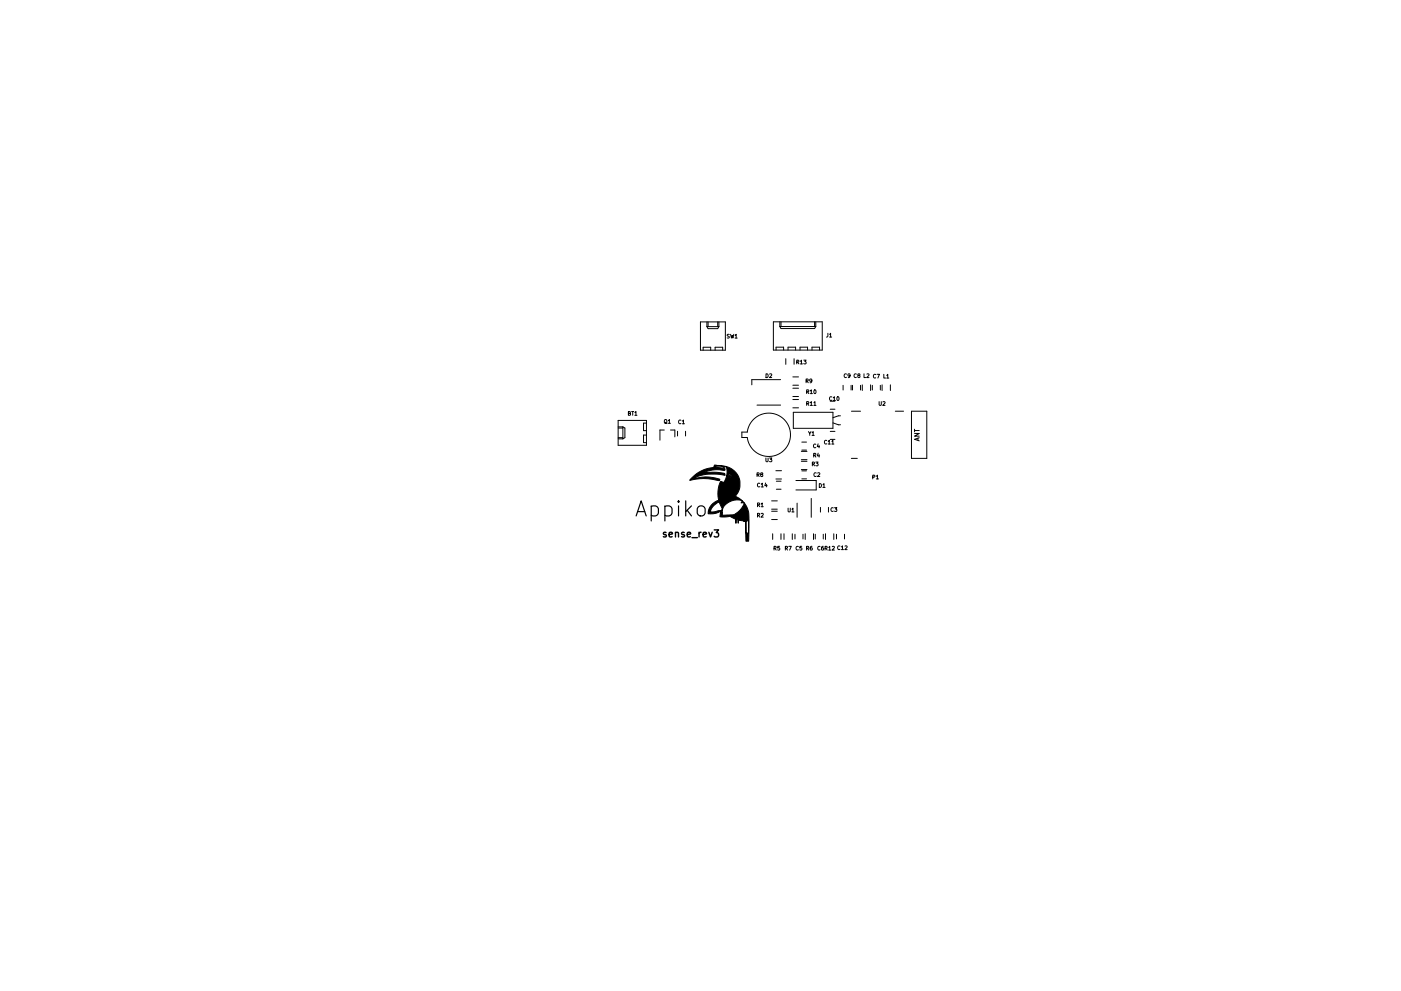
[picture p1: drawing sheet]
<svg xmlns="http://www.w3.org/2000/svg" width="297mm" height="210mm" viewBox="0 0 297 210" stroke-linecap="round" stroke-linejoin="round" font-family="sans-serif">
<path d="M141.2 113l-.3-.1-.3 .2 .1 .3 .5 .1v.4h-.6M141.9 113.4l.7-.1-.1-.3-.4-.1-.2 .2v.8h.6M143.2 113.1l.2-.2 .4 .1 .1 .9M143.2 112.9v1M145.1 113l-.4-.1-.2 .2 .1 .3 .5 .1v.4h-.6M145.7 113.4l.7-.1v-.3l-.5-.1-.2 .2 .1 .8h.6M146.7 114.1h1.2M148.2 112.9v1M148.6 112.9l-.4 .3M149.1 113.4l.7-.1-.1-.3-.4-.1-.2 .2v.8h.6M150.3 112.9l.3 1 .4-1M151.4 112.4h1l-.5 .6 .4 .1v.7l-.2 .1-.7-.1" fill="none" stroke="#000" stroke-width=".3"/>
<g fill="#000" stroke="#000" stroke-width=".21">
<path d="M146.6 101.5a7.7 7.7 0 0 1 4.7-2.4l.2-.4h.4a4.6 4.6 0 0 1 4.9 3 3.9 3.9 0 0 1-.9 3.6 4.7 4.7 0 0 1 2.9 5.1l-.1 4.4h-.5l-.1-4.2-.5-.1h.6v2.6h.5v-2.6l-2.1-.1-.1 .6v-.2a.41 .41 0 0 0 0-.4 .41 .41 0 0 0-.4-.2l-.1 .8v-.8l-.9-.5a.84 .84 0 0 0-1 0l-1.5-.1 .2-.8h.3v.2a.65 .65 0 0 0 1 .3l1.1-.1a2.49 2.49 0 0 0 2.1-1.4l.5-1-.7-.1 .2-.3v-.2a3.4 3.4 0 0 0-4.1 1.8l-.1 .8h-.3l.1-.4a4.3 4.3 0 0 1-2.8 .6l.1-.5 .8 .1 2-.3a1.08 1.08 0 0 0-.3-1.2l-.2-.6-.4 .2-1 .9-.5 .9h-.4a3.2 3.2 0 0 1 2.2-2.4 5.2 5.2 0 0 1 .4-3.9l.7 .2 .6-1.5h.2l.1 .1a.35 .35 0 0 0 .5 .2 .35 .35 0 0 0 0-.6 .35 .35 0 0 0-.6 .3h-.2l.1-.8-.2-.9-.2-.2-.2 .1a2.82 2.82 0 0 0-2.2 .1l2.1 .2 .2 .1-.1 .3a6 6 0 0 0-4.3 .5 9.9 9.9 0 0 1 4.4 .2v.3a10.6 10.6 0 0 0-6.7 .6h.7a9.2 9.2 0 0 1 4.9 .3v.2a13.1 13.1 0 0 0-6.4 0z"/>
<circle cx="154.7" cy="101" r=".19"/>
</g>
<g fill="none" stroke="#000" stroke-width=".21">
<path d="M148.5 68.3h5.3v6h-5.3zM149.1 74.3v-.6h1.6v.6M149.9 69.3h2.5M149.9 68.3v1M149.9 69.3l.2 .4h2.1l.2-.4M150.1 68.3v1M151.6 74.3v-.6h1.6v.6M152.2 68.3v1M152.4 68.3v1M154.6 71l-.3-.1-.1 .2 .4 .3v.3h-.4M154.9 70.9l.2 .8 .1-.5 .2 .5 .2-.8M155.8 71.2l.3-.3v.8"/>
<path d="M155.8 71.7h.5M162.4 79.3a.4 .4 0 0 1 .5 .4 .4 .4 0 0 1-.5 .4zM163.2 79.4l.3-.1 .1 .2-.5 .6h.5M164 68.3h10.3v6h-10.3zM164.5 74.3v-.6h1.6v.6M165.3 69.3h7.7M165.3 68.3v1M165.3 69.3l.3 .4h7.1l.3-.4M165.6 68.3v1M166.6 76.1v1.2M167.1 74.3v-.6h1.6v.6M168.1 80h1.2"/>
<path d="M168.4 76.1v1.2M168.9 76.8h.4v-.3l-.4-.1v.8M169.1 76.8l.3 .4M169.6 74.3v-.6h1.6v.6M169.7 76.6l.2-.2v.8M169.7 77.2h.4M170.4 76.4h.5l-.3 .3 .3 .1v.3h-.5M172.2 74.3v-.6h1.6v.6M172.7 68.3v1M173 68.3v1M175.5 70.7v.7l-.3 .1M175.9 70.9l.2-.2v.8"/>
<path d="M175.9 71.5h.4M179.5 79.4a.35 .35 0 0 0-.5 .3 .35 .35 0 0 0 .5 .3M180.2 79.7l-.4 .1v-.4l.3-.1 .1 .2v.4l-.4 .2M181.6 79.4a.35 .35 0 0 0-.5 .3 .35 .35 0 0 0 .5 .3M182 79.7l-.1-.2 .1-.2h.3v.3a.32 .32 0 0 0-.4 .1 .32 .32 0 0 0 0 .4l.4-.1-.1-.3M183.2 79.3v.8h.4M183.8 79.4l.3-.1 .2 .2-.5 .6h.5M185.7 79.5a.35 .35 0 0 0-.5 .3 .35 .35 0 0 0 .5 .3M185.9 79.4h.6l-.4 .8M187.4 79.4v.8h.4M188 79.6l.2-.2v.8M131.1 89.2h6v5.3h-6z"/>
<path d="M131.1 90.6h1M131.1 93.1h1M131.1 90.8h1M131.1 92.9h1M132.1 90.6v2.5M132.1 90.6l.4 .2v2.1l-.4 .2M133.2 87.7h.4v-.3l-.4-.1v.8h.3l.2-.3-.2-.1M133.9 87.3h.5M134.1 87.3v.8M134.6 87.5l.2-.2v.8M134.6 88.1h.5M137.1 89.8h-.7v1.6h.7"/>
<path d="M137.1 92.3h-.7v1.6h.7M140.9 91.2h-1v2.2M141 89.6l.4 .3M141.7 89.2l.2-.2v.8M141.7 89.8h.4M142.2 91.2h.9v1.5M143.6 91.5v1M144.4 89.2a.35 .35 0 0 0-.5 .3 .35 .35 0 0 0 .5 .3M144.7 89.3l.2-.2v.8M144.7 89.9h.4M145.3 91.5v1M159.6 89.1a4.6 4.6 0 0 1 7.2 .6 4.6 4.6 0 0 1-2.2 6.9 4.6 4.6 0 0 1-6.2-3.8h-1.1v-1.1h1.1a4.6 4.6 0 0 1 1.2-2.6z"/>
<path d="M160.5 85.9h5M162.4 97.2v.6l.1 .2 .3-.2v-.6M163.2 97.2h.4l-.2 .3 .2 .1v.3h-.4M164.5 99.9h1.2M165.5 80.5h-6.1v1.1M168.1 81.7h1.2M168.1 82.4h1.2M168.1 84.1h1.2M168.1 84.8h1.2M168.1 86.5h1.2M168.2 87.5h8.4v3.4h-8.4zM169.9 99.6h1.2"/>
<path d="M169.9 97.9h1.2M169.9 95.8h1.2M169.9 97.5h1.2M170 99.9h1M170 95.5h1M170 93.8h1M170.9 80.8h.4v-.3l-.4-.1v.8M171 83.1h.4v-.3l-.4-.1v.8M171 85.6h.4v-.3l-.4-.1v.8M171.1 80.8l.3 .4M171.2 83.1l.3 .4M171.2 85.6l.3 .4"/>
<path d="M171.4 91.6l.3 .4 .2-.4M171.7 92v.4M171.8 82.9l.2-.2v.8M171.8 85.4l.2-.2v.8M171.8 83.5h.4M171.8 86h.4M172.1 80.8l-.4 .1v-.4l.3-.1 .1 .2v.4l-.4 .2M172.2 91.8l.2-.2v.8M172.2 92.4h.4M172.2 98.5l.4-.1 .1-.3-.5-.1v.8M172.4 98.5l.3 .3M172.5 96.6h.4v-.3l-.4-.1v.8"/>
<path d="M172.6 85.4l.2-.2v.8M172.6 86h.4M172.6 82.8l.1-.1a.37 .37 0 0 1 .3 .4 .37 .37 0 0 1-.4 .3zM172.7 96.6l.3 .4M173 98h.5l-.3 .3 .2 .1v.4h-.4M173 94.3a.35 .35 0 0 0-.5 .3 .35 .35 0 0 0 .5 .3M173.5 94.2l-.2 .5h.5M173.5 96.1l-.2 .6h.5M173.7 94.5v.5M173.7 96.4v.6M175.3 93.5a.35 .35 0 0 0-.5 .3 .35 .35 0 0 0 .5 .3M175.6 93.6l.2-.2v.8"/>
<path d="M175.6 94.2h.4M176 86.8h1M176 85.1h1M176 93.2h1M176 91.5h1M176.4 93.6l.2-.2v.8M176.4 94.2h.4M176.4 84.2a.35 .35 0 0 0-.5 .4 .35 .35 0 0 0 .5 .3M176.6 89.7l1.1 .4h.5M176.7 84.4l.2-.2v.8M176.7 85h.4M177.5 84.2h.1a.37 .37 0 0 1 .3 .4 .37 .37 0 0 1-.4 .3z"/>
<path d="M178.2 88.2h-.5l-1.1 .4M178.7 81.7v1M180.4 81.7v1M180.5 97.3h1.3M180.5 87.2h2M180.7 81.7v1M182.4 81.7v1M182.8 81.6v1.2M184.6 81.6v1.2M185 81.7v1M186.4 85.2v.7l.1 .1 .3-.1v-.7M186.7 81.7v1"/>
<path d="M187 81.6v1.2M187.2 85.3l.3-.1 .1 .2-.4 .6h.4M188 80.2h.5M188.8 81.6v1.2M189.8 87.2h1.8M193.3 87.2h3.2v10.1l-3.2-.1zM193.9 92h1l-1 .5h1M193.9 91.1v.5M193.9 91.3h1M194.6 93v.4M194.9 92.9l-1 .3 1 .3M160.5 100.7h.4v-.3l-.4-.1v.8"/>
<path d="M160.6 107.1h.4v-.3l-.4-.1v.8M160.6 109.3h.4v-.3l-.4-.1v.8M160.7 100.7l.3 .4M160.8 107.1l.3 .4M160.8 109.3l.3 .4M161.1 102.6a.35 .35 0 0 0-.5 .3 .35 .35 0 0 0 .5 .3M161.4 106.9l.2-.2v.8M161.4 109l.3-.1 .1 .2-.5 .6h.5M161.4 107.5h.4M161.4 102.7l.2-.2v.8M161.4 103.3h.4M161.4 100.7l-.1-.2 .1-.2h.3v.3a.32 .32 0 0 0-.4 .1 .32 .32 0 0 0 0 .4l.4-.1-.1-.3"/>
<path d="M162.3 102.5l-.1 .5h.4M162.5 102.8v.5M163.6 108h1.2M163.6 106.3h1.2M163.6 108.5h1.2M163.6 110.2h1.2M163.8 113.2v1.2M164.1 116.3h.4v-.3l-.4-.1v.8M164.3 116.3l.3 .4M164.5 101.6h1.2M164.6 102.1h1M164.6 103.8h1"/>
<path d="M165.3 115.9h-.4v.4h.4v.3h-.4M165.6 113.2v1.2M166.2 113.2v1.2M166.5 116.3h.4v-.3l-.4-.1v.8M166.7 116.3l.3 .4M167.1 107.8v.7l.1 .1 .3-.1v-.7M167.2 115.9h.6l-.4 .8M167.9 108l.2-.2v.8M167.9 108.6h.4M168 113.2v1.2M168.6 113.3v1M168.7 101.9h4.3v2h-4.3"/>
<path d="M169 106.7v3M169.3 116a.35 .35 0 0 0-.5 .3 .35 .35 0 0 0 .5 .3M170 115.9h-.4v.4h.4v.3h-.4M170 101.6h1M170.3 113.3v1M170.7 113.2v1.2M171 116.3h.4v-.3l-.4-.1v.8M171.2 116.3l.3 .4M172 105.7v4M172.2 115.9l-.4 .2v.5l.1 .1 .3-.1v-.3l-.4 .1M172.5 113.2v1.2M172.9 113.3v1"/>
<path d="M173.1 100.4a.35 .35 0 0 0-.5 .3 .35 .35 0 0 0 .5 .3M173.4 100.4l.3-.1 .1 .2-.5 .6h.5M173.7 102.6a.4 .4 0 0 1 .5 .4 .4 .4 0 0 1-.5 .4zM173.9 116a.35 .35 0 0 0-.5 .3 .35 .35 0 0 0 .5 .3M174 107.6v1M174.5 102.8l.2-.2v.8M174.5 103.4h.4M174.6 113.3v1M174.6 115.9l-.4 .2v.5l.1 .1 .3-.1v-.3l-.4 .1M174.9 116.3h.4v-.3l-.4-.1v.8M175 113.2v1.2M175.1 116.3l.3 .4"/>
<path d="M175.6 107.6v1M175.7 116.1l.2-.2v.8M175.7 116.7h.4M176.5 116l.3-.1 .1 .2-.5 .6h.5M176.7 107.8a.35 .35 0 0 0-.5 .3 .35 .35 0 0 0 .5 .3M176.8 113.2v1.2M176.9 107.7h.5l-.2 .3 .2 .1v.3h-.5M177.3 113.3v1M178.1 115.9a.35 .35 0 0 0-.5 .3 .35 .35 0 0 0 .5 .3M178.4 116l.2-.2v.8M178.4 116.6h.4M179 113.3v1"/>
<path d="M179.2 115.9l.3-.1 .1 .2-.5 .6h.5M185 101.2h.4l.1-.3-.5-.1v.8M185.8 101l.2-.2v.8M185.8 101.6h.5"/>
<circle cx="141.1" cy="89.4" r=".38"/>
</g>
<path d="M134.9 109.5l1-3.2 1.1 3.2M135.2 108.6h1.5M138.1 107.5l.9-.2 .3 .2 .3 .4v1l-.3 .4-.3 .2-.9-.2M138.1 107.3v3.2M141 107.5l.9-.2 .3 .2 .3 .4v1l-.3 .4-.3 .2-.9-.2M141 107.3v3.2M143.9 106.3l-.2 .1 .2 .2 .1-.2-.1-.1v.3M143.9 107.3v2.2M145.4 106.3v3.2M145.7 108.2l.9 1.3M146.6 107.3l-1.2 1.3M148.1 107.5a.87 .87 0 0 1 1.4 .4v1a.87 .87 0 0 1-.8 .6 .87 .87 0 0 1-.9-.6v-1z" fill="none" stroke="#000" stroke-width=".25"/>
</svg>
